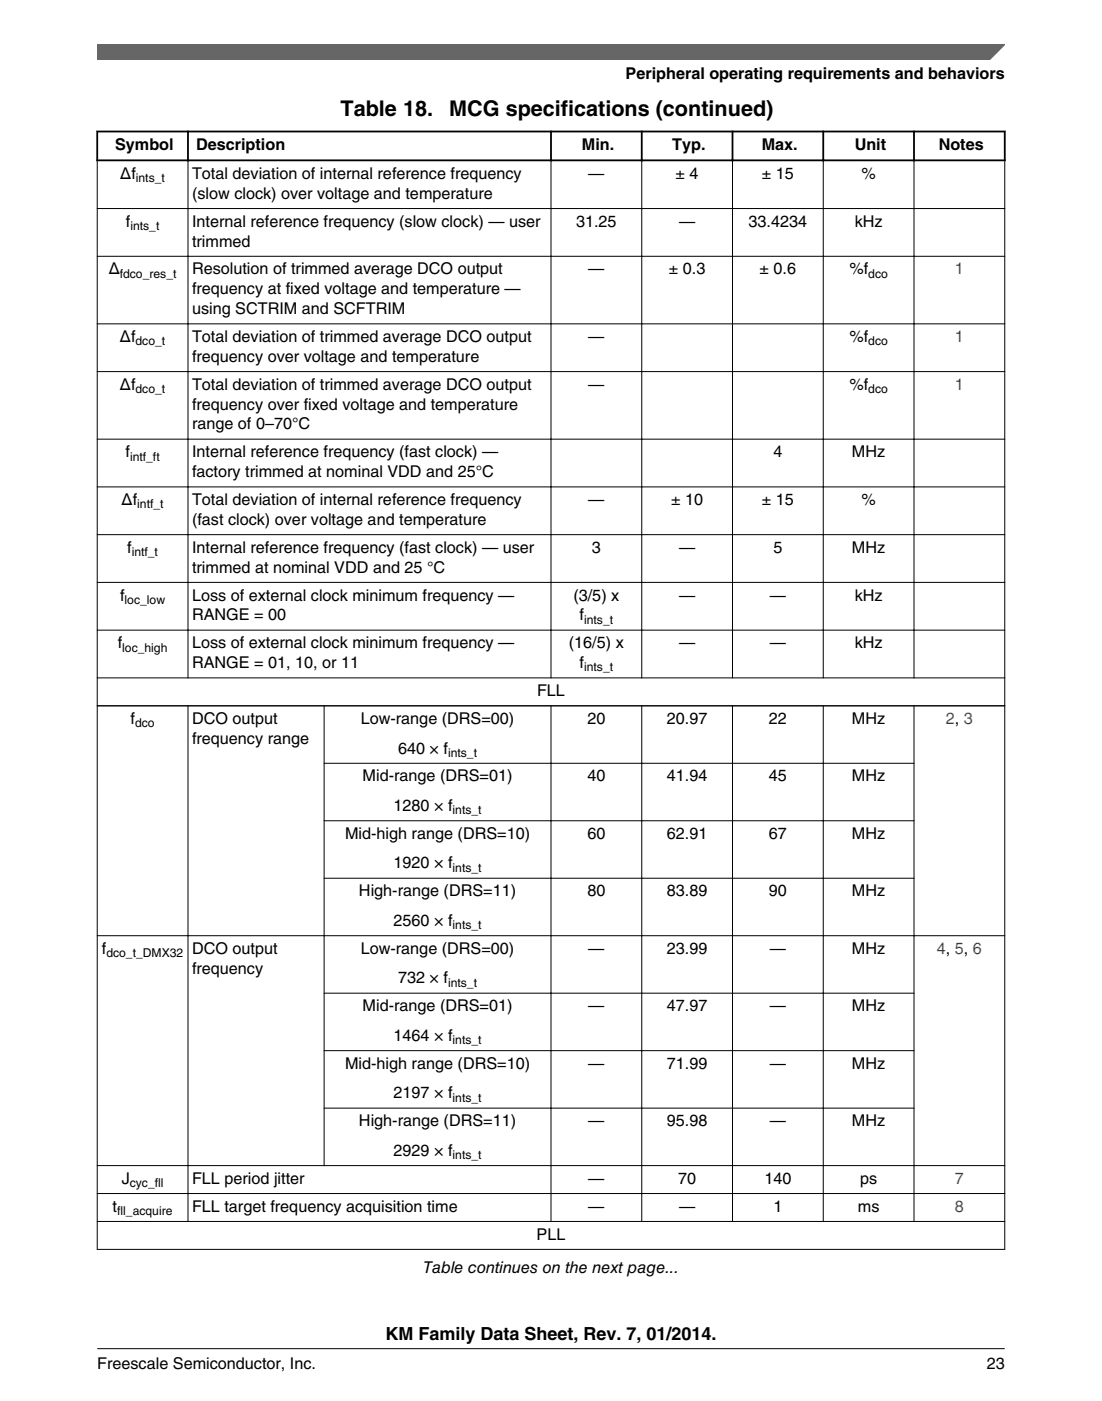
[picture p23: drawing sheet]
<svg xmlns="http://www.w3.org/2000/svg" width="216mm" height="274mm" viewBox="0 0 216 274" stroke-linecap="round" stroke-linejoin="round" font-family="sans-serif">
<defs><g id="words">
<g font-size="4.2">
<text x="66.7" y="22.6">Table 18.</text>
<text x="88" y="22.6">MCG specifications (continued)</text>
</g>
<text font-size="3.5" x="75.5" y="262.3">KM Family Data Sheet, Rev. 7, 01/2014.</text>
<g font-size="3.2">
<text x="122.6" y="15.5">Peripheral operating requirements and behaviors</text>
<text x="22.6" y="29.4">Symbol</text>
<text x="38.4" y="29.4">Description</text>
<text x="114" y="29.4">Min.</text>
<text x="131.7" y="29.4">Typ.</text>
<text x="149.2" y="29.4">Max.</text>
<text x="167.4" y="29.4">Unit</text>
<text x="183.9" y="29.4">Notes</text>
<text x="23.6" y="35">Δf</text>
<text x="37.6" y="35">Total deviation of internal reference frequency</text>
<text x="115.3" y="35">—</text>
<text x="132.4" y="35">± 4</text>
<text x="149.3" y="35">± 15</text>
<text x="168.8" y="35">%</text>
<text x="37.6" y="38.9">(slow clock) over voltage and temperature</text>
<text x="24.7" y="44.4">f</text>
<text x="37.6" y="44.4">Internal reference frequency (slow clock) — user</text>
<text x="112.9" y="44.4">31.25</text>
<text x="133" y="44.4">—</text>
<text x="146.7" y="44.4">33.4234</text>
<text x="167.4" y="44.4">kHz</text>
<text x="21.3" y="53.7">Δ</text>
<text x="37.6" y="53.7">Resolution of trimmed average DCO output</text>
<text x="37.6" y="48.3">trimmed</text>
<text x="115.3" y="53.7">—</text>
<text x="131" y="53.7">± 0.3</text>
<text x="148.8" y="53.7">± 0.6</text>
<text x="166.4" y="53.7">%f</text>
<text x="37.6" y="57.6">frequency at fixed voltage and temperature —</text>
<text x="37.6" y="61.5">using SCTRIM and SCFTRIM</text>
<text x="23.5" y="67">Δf</text>
<text x="37.6" y="67">Total deviation of trimmed average DCO output</text>
<text x="37.6" y="70.9">frequency over voltage and temperature</text>
<text x="115.3" y="67">—</text>
<text x="166.4" y="67">%f</text>
<text x="23.5" y="76.3">Δf</text>
<text x="37.6" y="76.3">Total deviation of trimmed average DCO output</text>
<text x="115.3" y="76.3">—</text>
<text x="166.4" y="76.3">%f</text>
<text x="37.6" y="80.2">frequency over fixed voltage and temperature</text>
<text x="24.6" y="89.5">f</text>
<text x="37.6" y="89.5">Internal reference frequency (fast clock) —</text>
<text x="37.6" y="84.1">range of 0–70°C</text>
<text x="151.5" y="89.5">4</text>
<text x="166.9" y="89.5">MHz</text>
<text x="37.6" y="93.4">factory trimmed at nominal VDD and 25°C</text>
<text x="23.8" y="98.9">Δf</text>
<text x="37.6" y="98.9">Total deviation of internal reference frequency</text>
<text x="115.3" y="98.9">—</text>
<text x="131.5" y="98.9">± 10</text>
<text x="149.3" y="98.9">± 15</text>
<text x="168.8" y="98.9">%</text>
<text x="37.6" y="102.8">(fast clock) over voltage and temperature</text>
<text x="24.9" y="108.2">f</text>
<text x="37.6" y="108.2">Internal reference frequency (fast clock) — user</text>
<text x="37.6" y="112.1">trimmed at nominal VDD and 25 °C</text>
<text x="116" y="108.2">3</text>
<text x="133" y="108.2">—</text>
<text x="151.5" y="108.2">5</text>
<text x="166.9" y="108.2">MHz</text>
<text x="23.5" y="117.6">f</text>
<text x="37.6" y="117.6">Loss of external clock minimum frequency —</text>
<text x="112.3" y="117.6">(3/5) x</text>
<text x="133" y="117.6">—</text>
<text x="150.8" y="117.6">—</text>
<text x="167.4" y="117.6">kHz</text>
<text x="37.6" y="121.5">RANGE = 00</text>
<text x="113.6" y="121.5">f</text>
<text x="23.1" y="126.9">f</text>
<text x="37.6" y="126.9">Loss of external clock minimum frequency —</text>
<text x="37.6" y="130.8">RANGE = 01, 10, or 11</text>
<text x="111.5" y="126.9">(16/5) x</text>
<text x="113.6" y="130.8">f</text>
<text x="133" y="126.9">—</text>
<text x="150.8" y="126.9">—</text>
<text x="167.4" y="126.9">kHz</text>
<text x="105.2" y="136.3">FLL</text>
<text x="25.6" y="141.8">f</text>
<text x="37.6" y="141.8">DCO output</text>
<text x="70.7" y="141.8">Low-range (DRS=00)</text>
<text x="115.1" y="141.8">20</text>
<text x="130.6" y="141.8">20.97</text>
<text x="150.6" y="141.8">22</text>
<text x="166.9" y="141.8">MHz</text>
<text x="37.6" y="145.6">frequency range</text>
<text x="78" y="147.5">640 × f</text>
<text x="71" y="153">Mid-range (DRS=01)</text>
<text x="115.1" y="153">40</text>
<text x="130.6" y="153">41.94</text>
<text x="150.6" y="153">45</text>
<text x="166.9" y="153">MHz</text>
<text x="77.1" y="158.8">1280 × f</text>
<text x="67.6" y="164.3">Mid-high range (DRS=10)</text>
<text x="115.1" y="164.3">60</text>
<text x="130.6" y="164.3">62.91</text>
<text x="150.6" y="164.3">67</text>
<text x="166.9" y="164.3">MHz</text>
<text x="77.1" y="170.1">1920 × f</text>
<text x="70.3" y="175.5">High-range (DRS=11)</text>
<text x="115.1" y="175.5">80</text>
<text x="130.6" y="175.5">83.89</text>
<text x="150.6" y="175.5">90</text>
<text x="166.9" y="175.5">MHz</text>
<text x="77.1" y="181.3">2560 × f</text>
<text x="20" y="186.8">f</text>
<text x="37.6" y="186.8">DCO output</text>
<text x="37.6" y="190.7">frequency</text>
<text x="70.7" y="186.8">Low-range (DRS=00)</text>
<text x="115.3" y="186.8">—</text>
<text x="130.6" y="186.8">23.99</text>
<text x="150.8" y="186.8">—</text>
<text x="166.9" y="186.8">MHz</text>
<text x="78" y="192.6">732 × f</text>
<text x="71" y="198">Mid-range (DRS=01)</text>
<text x="77.1" y="203.8">1464 × f</text>
<text x="115.3" y="198">—</text>
<text x="130.6" y="198">47.97</text>
<text x="150.8" y="198">—</text>
<text x="166.9" y="198">MHz</text>
<text x="67.6" y="209.3">Mid-high range (DRS=10)</text>
<text x="115.3" y="209.3">—</text>
<text x="130.6" y="209.3">71.99</text>
<text x="150.8" y="209.3">—</text>
<text x="166.9" y="209.3">MHz</text>
<text x="77.1" y="215.1">2197 × f</text>
<text x="70.3" y="220.5">High-range (DRS=11)</text>
<text x="115.3" y="220.5">—</text>
<text x="130.6" y="220.5">95.98</text>
<text x="150.8" y="220.5">—</text>
<text x="166.9" y="220.5">MHz</text>
<text x="77.1" y="226.3">2929 × f</text>
<text x="23.8" y="231.8">J</text>
<text x="37.6" y="231.8">FLL period jitter</text>
<text x="115.3" y="231.8">—</text>
<text x="132.9" y="231.8">70</text>
<text x="149.8" y="231.8">140</text>
<text x="168.5" y="231.8">ps</text>
<text x="22.1" y="237.3">t</text>
<text x="37.6" y="237.3">FLL target frequency acquisition time</text>
<text x="115.3" y="237.3">—</text>
<text x="133" y="237.3">—</text>
<text x="151.5" y="237.3">1</text>
<text x="168.1" y="237.3">ms</text>
<text x="105.1" y="242.7">PLL</text>
<text x="82.9" y="249.3">Table continues on the next page...</text>
<text x="19" y="268">Freescale Semiconductor, Inc.</text>
<text x="193.3" y="268">23</text>
</g>
<g font-size="3.2" fill="#00f">
<text x="187.1" y="53.7">1</text>
<text x="187.1" y="67">1</text>
<text x="187.1" y="76.3">1</text>
<text x="185.3" y="141.8">2, 3</text>
<text x="183.5" y="186.8">4, 5, 6</text>
<text x="187.1" y="231.8">7</text>
<text x="187.1" y="237.3">8</text>
</g>
<g font-size="2.4">
<text x="26.6" y="35.7">ints_t</text>
<text x="25.5" y="45">ints_t</text>
<text x="23.5" y="54.4">fdco_res_t</text>
<text x="170.1" y="54.4">dco</text>
<text x="26.6" y="67.6">dco_t</text>
<text x="170.1" y="67.6">dco</text>
<text x="26.6" y="77">dco_t</text>
<text x="170.1" y="77">dco</text>
<text x="25.5" y="90.2">intf_ft</text>
<text x="26.9" y="99.5">intf_t</text>
<text x="25.8" y="108.9">intf_t</text>
<text x="24.4" y="118.2">loc_low</text>
<text x="114.4" y="122.1">ints_t</text>
<text x="23.9" y="127.6">loc_high</text>
<text x="114.4" y="131.5">ints_t</text>
<text x="26.5" y="142.4">dco</text>
<text x="87.8" y="148.2">ints_t</text>
<text x="88.7" y="159.4">ints_t</text>
<text x="88.7" y="170.7">ints_t</text>
<text x="88.7" y="181.9">ints_t</text>
<text x="20.8" y="187.4">dco_t_DMX32</text>
<text x="87.8" y="193.2">ints_t</text>
<text x="88.7" y="204.4">ints_t</text>
<text x="88.7" y="215.7">ints_t</text>
<text x="88.7" y="227">ints_t</text>
<text x="25.4" y="232.4">cyc_fll</text>
<text x="23" y="237.9">fll_acquire</text>
</g>
</g></defs>
<path d="M18.9 25.8h178.1M18.9 31.4h178.1M19 25.6v6M36.8 25.6v6M107.9 25.6v6M125.7 25.6v6M143.5 25.6v6M161.3 25.6v6M179.1 25.6v6M196.8 25.6v6" fill="none" stroke="#000" stroke-width=".35"/>
<g fill="none" stroke="#000" stroke-width=".2">
<path d="M19 31.5v213.2M36.8 31.2v101.6M107.9 31.2v101.6M125.7 31.2v101.6M143.5 31.2v101.6M161.3 31.2v101.6M179.1 31.2v101.6M196.8 31.5v213.2M19 40.8h177.9M19 50.2h177.9M19 63.4h177.9M19 72.8h177.9"/>
<path d="M19 86h177.9M19 95.3h177.9M19 104.7h177.9M19 114h177.9M19 123.4h177.9M19 132.7h177.9M19 138.2h177.9M36.8 138.1v101.2M63.5 138.1v90.2M107.9 138.1v101.2M125.7 138.1v101.2M143.5 138.1v101.2"/>
<path d="M161.3 138.1v101.2M179.1 138.1v101.2M63.4 149.5h115.8M63.4 160.7h115.8M63.4 172h115.8M19 183.2h177.9M63.4 194.5h115.8M63.4 205.7h115.8M63.4 217h115.8M19 228.2h177.9M19 233.7h177.9M19 239.2h177.9"/>
<path d="M19 244.6h177.9"/>
</g>
<path d="M19 8.7h177.8l-5.6 3h-172.2z" fill="#666"/>
<path d="M19 11.7v-3h177.8l-3 3" fill="none" stroke="#666" stroke-width=".28"/>
<path d="M19 264.1h177.8" fill="none" stroke="#000" stroke-width=".2"/>
<use href="#words"/>
</svg>
